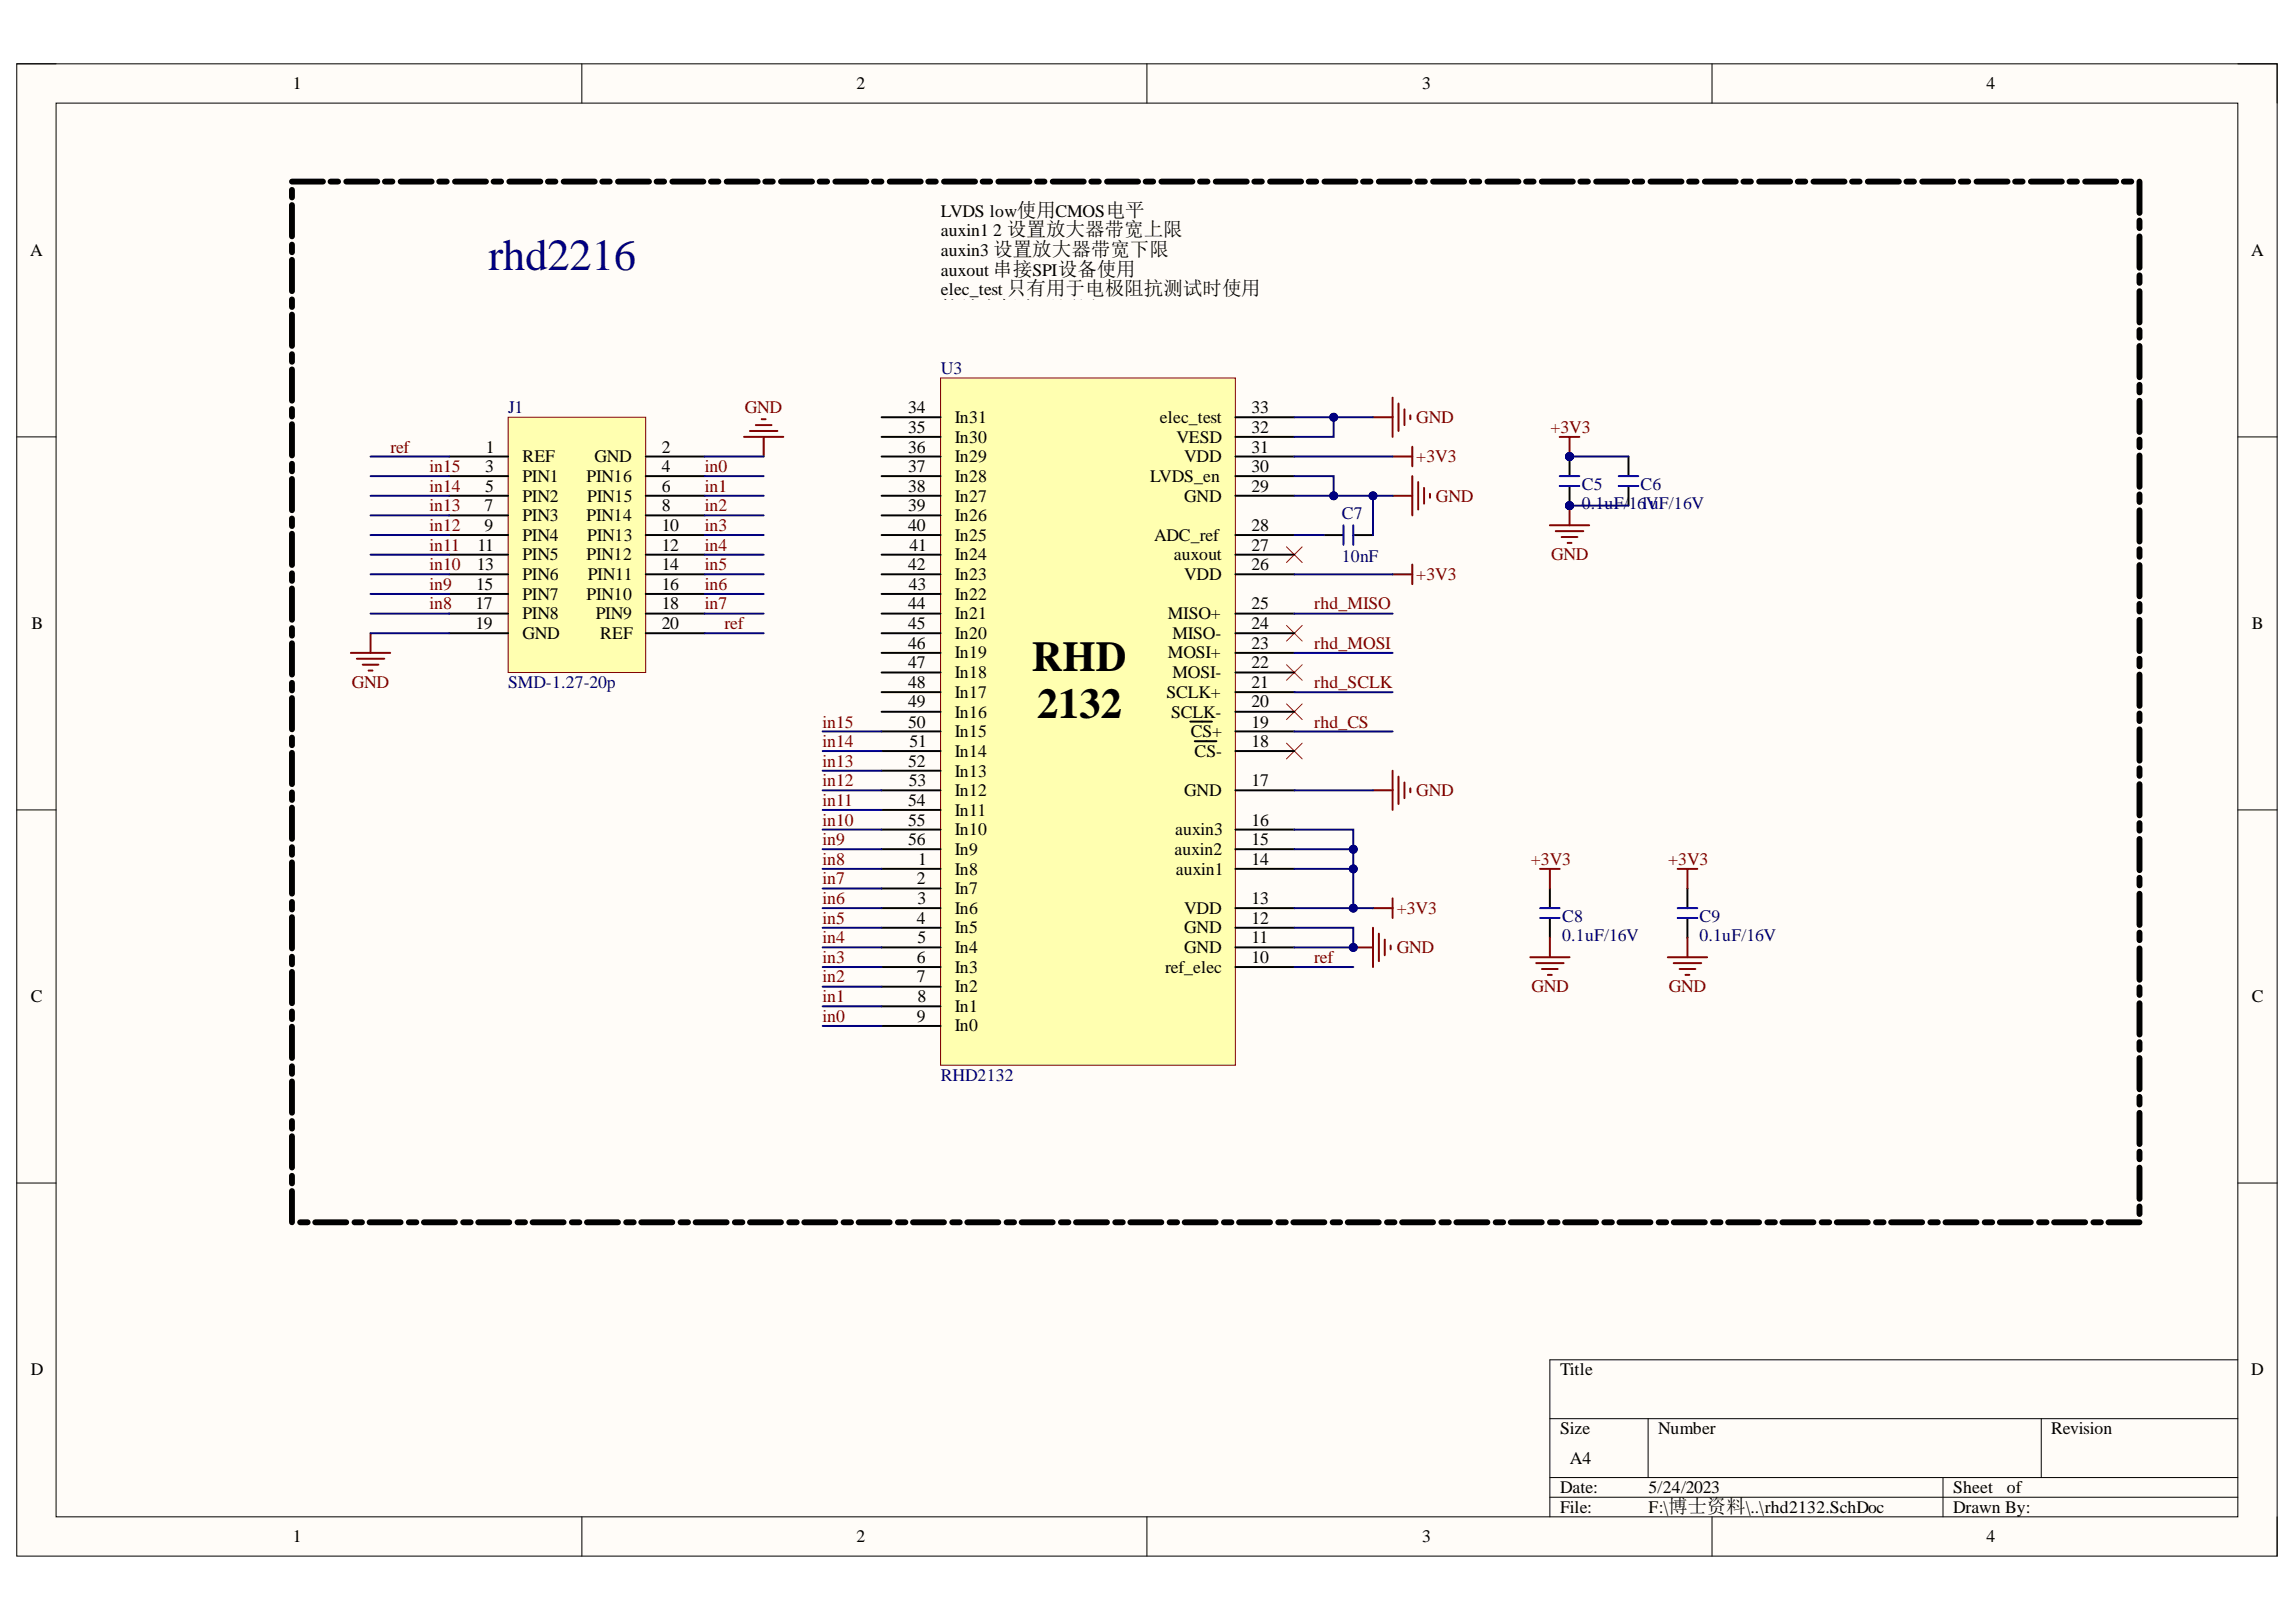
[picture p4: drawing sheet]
<svg xmlns="http://www.w3.org/2000/svg" width="297mm" height="210mm" viewBox="0 0 297 210" stroke-linecap="round" stroke-linejoin="round" font-family="sans-serif">
<defs><g id="words">
<text font-size="5.7" fill="#000080" x="63.2" y="34.9">rhd2216</text>
<g font-size="5.5">
<text x="133.5" y="86.8">RHD</text>
<text x="134.2" y="92.9">2132</text>
</g>
<text font-size="2.5" x="121.7" y="40.7">接地电极布于四周</text>
<g font-size="2.3">
<text x="37.9" y="11.6">1</text>
<text x="110.8" y="11.6">2</text>
<text x="184" y="11.6">3</text>
<text x="257" y="11.6">4</text>
<text x="121.7" y="28.1">LVDS low使用CMOS电平</text>
<text x="3.9" y="33.1">A</text>
<text x="121.7" y="30.6">auxin1</text>
<text x="121.7" y="33.1">auxin3 设置放大器带宽下限</text>
<text x="121.7" y="35.7">auxout 串接SPI设备使用</text>
<text x="128.5" y="30.6">2 设置放大器带宽上限</text>
<text x="291.3" y="33.1">A</text>
<text x="121.7" y="38.2">elec_test 只有用于电极阻抗测试时使用</text>
<text x="117.5" y="53.5">34</text>
<text x="161.9" y="53.5">33</text>
<text x="62.9" y="58.6">1</text>
<text x="67.6" y="59.8">REF</text>
<text x="76.9" y="59.8">GND</text>
<text x="85.6" y="58.6">2</text>
<text x="117.5" y="56">35</text>
<text x="117.5" y="58.6">36</text>
<text x="123.5" y="54.8">In31</text>
<text x="123.5" y="57.3">In30</text>
<text x="123.5" y="59.8">In29</text>
<text x="150.1" y="54.8">elec_test</text>
<text x="152.2" y="57.3">VESD</text>
<text x="153.2" y="59.8">VDD</text>
<text x="161.9" y="58.6">31</text>
<text x="161.9" y="56">32</text>
<text x="62.8" y="61.1">3</text>
<text x="62.8" y="63.6">5</text>
<text x="67.6" y="62.4">PIN1</text>
<text x="67.6" y="64.9">PIN2</text>
<text x="75.9" y="62.4">PIN16</text>
<text x="76" y="64.9">PIN15</text>
<text x="85.6" y="63.6">6</text>
<text x="85.6" y="61.1">4</text>
<text x="117.5" y="61.1">37</text>
<text x="117.5" y="63.6">38</text>
<text x="123.5" y="62.4">In28</text>
<text x="123.5" y="64.9">In27</text>
<text x="148.8" y="62.4">LVDS_en</text>
<text x="153.2" y="64.9">GND</text>
<text x="161.9" y="63.6">29</text>
<text x="161.9" y="61.1">30</text>
<text x="61.8" y="71.3">11</text>
<text x="62.7" y="66.2">7</text>
<text x="62.7" y="68.7">9</text>
<text x="67.6" y="67.4">PIN3</text>
<text x="67.6" y="70">PIN4</text>
<text x="75.9" y="67.4">PIN14</text>
<text x="76" y="70">PIN13</text>
<text x="85.6" y="71.3">12</text>
<text x="85.6" y="68.7">10</text>
<text x="85.6" y="66.2">8</text>
<text x="117.5" y="66.2">39</text>
<text x="117.5" y="68.7">40</text>
<text x="117.7" y="71.3">41</text>
<text x="123.5" y="67.4">In26</text>
<text x="123.5" y="70">In25</text>
<text x="149.3" y="70">ADC_ref</text>
<text x="161.9" y="71.3">27</text>
<text x="161.9" y="68.7">28</text>
<text x="61.6" y="76.3">15</text>
<text x="61.7" y="73.8">13</text>
<text x="67.6" y="72.5">PIN5</text>
<text x="67.6" y="75.1">PIN6</text>
<text x="67.6" y="77.6">PIN7</text>
<text x="75.9" y="77.6">PIN10</text>
<text x="75.9" y="72.5">PIN12</text>
<text x="76.1" y="75.1">PIN11</text>
<text x="85.6" y="76.3">16</text>
<text x="85.6" y="73.8">14</text>
<text x="117.5" y="73.8">42</text>
<text x="117.6" y="76.3">43</text>
<text x="123.5" y="72.5">In24</text>
<text x="123.5" y="75.1">In23</text>
<text x="123.5" y="77.6">In22</text>
<text x="151.8" y="72.5">auxout</text>
<text x="153.2" y="75.1">VDD</text>
<text x="161.9" y="73.8">26</text>
<text x="4.1" y="81.4">B</text>
<text x="61.5" y="78.9">17</text>
<text x="61.5" y="81.4">19</text>
<text x="67.6" y="80.1">PIN8</text>
<text x="67.6" y="82.7">GND</text>
<text x="77.1" y="80.1">PIN9</text>
<text x="77.7" y="82.7">REF</text>
<text x="85.6" y="81.4">20</text>
<text x="85.6" y="78.9">18</text>
<text x="117.5" y="78.9">44</text>
<text x="117.5" y="81.4">45</text>
<text x="117.5" y="83.9">46</text>
<text x="123.5" y="80.1">In21</text>
<text x="123.5" y="82.7">In20</text>
<text x="151.1" y="80.1">MISO+</text>
<text x="151.7" y="82.7">MISO-</text>
<text x="161.9" y="83.9">23</text>
<text x="161.9" y="81.4">24</text>
<text x="161.9" y="78.9">25</text>
<text x="291.3" y="81.4">B</text>
<text x="117.5" y="86.5">47</text>
<text x="117.5" y="89">48</text>
<text x="123.5" y="85.2">In19</text>
<text x="123.5" y="87.7">In18</text>
<text x="151.1" y="85.2">MOSI+</text>
<text x="151.7" y="87.7">MOSI-</text>
<text x="161.9" y="89">21</text>
<text x="161.9" y="86.5">22</text>
<text x="117.5" y="91.5">49</text>
<text x="117.5" y="94.2">50</text>
<text x="123.5" y="90.3">In17</text>
<text x="123.5" y="92.9">In16</text>
<text x="123.5" y="95.4">In15</text>
<text x="150.9" y="90.3">SCLK+</text>
<text x="151.5" y="92.9">SCLK-</text>
<text x="154" y="95.4">CS+</text>
<text x="161.9" y="94.2">19</text>
<text x="161.9" y="91.5">20</text>
<text x="117.5" y="99.2">52</text>
<text x="117.6" y="101.8">53</text>
<text x="117.7" y="96.7">51</text>
<text x="123.5" y="98">In14</text>
<text x="123.5" y="100.5">In13</text>
<text x="154.6" y="98">CS-</text>
<text x="161.9" y="101.8">17</text>
<text x="161.9" y="96.7">18</text>
<text x="117.5" y="104.3">54</text>
<text x="117.5" y="106.8">55</text>
<text x="123.5" y="103">In12</text>
<text x="123.5" y="105.6">In11</text>
<text x="153.2" y="103">GND</text>
<text x="161.9" y="106.8">16</text>
<text x="117.5" y="109.4">56</text>
<text x="118.8" y="111.9">1</text>
<text x="123.5" y="113.2">In8</text>
<text x="123.5" y="108.1">In10</text>
<text x="123.5" y="110.6">In9</text>
<text x="151.9" y="110.6">auxin2</text>
<text x="152" y="108.1">auxin3</text>
<text x="152.1" y="113.2">auxin1</text>
<text x="161.9" y="111.9">14</text>
<text x="161.9" y="109.4">15</text>
<text x="118.6" y="114.5">2</text>
<text x="118.6" y="119.5">4</text>
<text x="118.7" y="117">3</text>
<text x="123.5" y="115.7">In7</text>
<text x="123.5" y="118.3">In6</text>
<text x="153.2" y="118.3">VDD</text>
<text x="161.9" y="119.5">12</text>
<text x="161.9" y="117">13</text>
<text x="118.6" y="124.6">6</text>
<text x="118.7" y="122.1">5</text>
<text x="123.5" y="120.8">In5</text>
<text x="123.5" y="123.3">In4</text>
<text x="123.5" y="125.9">In3</text>
<text x="150.7" y="125.9">ref_elec</text>
<text x="153.2" y="123.3">GND</text>
<text x="153.2" y="120.8">GND</text>
<text x="161.9" y="124.6">10</text>
<text x="161.9" y="122.1">11</text>
<text x="4" y="129.7">C</text>
<text x="118.6" y="127.1">7</text>
<text x="118.7" y="129.7">8</text>
<text x="123.5" y="128.4">In2</text>
<text x="123.5" y="130.9">In1</text>
<text x="291.3" y="129.7">C</text>
<text x="118.6" y="132.2">9</text>
<text x="123.5" y="133.5">In0</text>
<text x="4" y="177.9">D</text>
<text x="201.8" y="177.9">Title</text>
<text x="291.3" y="177.9">D</text>
<text x="201.8" y="185.6">Size</text>
<text x="214.5" y="185.6">Number</text>
<text x="265.4" y="185.6">Revision</text>
<text x="203.1" y="189.4">A4</text>
<text x="201.8" y="193.2">Date:</text>
<text x="201.8" y="195.8">File:</text>
<text x="213.3" y="193.2">5/24/2023</text>
<text x="213.3" y="195.8">F:\博士资料\..\rhd2132.SchDoc</text>
<text x="252.7" y="193.2">Sheet</text>
<text x="252.7" y="195.8">Drawn By:</text>
<text x="259.6" y="193.2">of</text>
<text x="37.9" y="199.6">1</text>
<text x="110.8" y="199.6">2</text>
<text x="184" y="199.6">3</text>
<text x="257" y="199.6">4</text>
</g>
<g font-size="2.3" fill="#000080">
<text x="65.7" y="53.5">J1</text>
<text x="121.7" y="48.3">U3</text>
<text x="204.6" y="63.4">C5</text>
<text x="204.6" y="65.9">0.1uF/161V</text>
<text x="212.2" y="63.4">C6</text>
<text x="213.4" y="65.9">uF/16V</text>
<text x="173.6" y="67.2">C7</text>
<text x="173.6" y="72.8">10nF</text>
<text x="65.7" y="89">SMD-1.27-20p</text>
<text x="202.1" y="119.3">C8</text>
<text x="219.9" y="119.3">C9</text>
<text x="202.1" y="121.8">0.1uF/16V</text>
<text x="219.9" y="121.8">0.1uF/16V</text>
<text x="121.7" y="139.9">RHD2132</text>
</g>
<g font-size="2.3" fill="#800000">
<text x="96.4" y="53.5">GND</text>
<text x="50.5" y="58.6">ref</text>
<text x="183.2" y="54.8">GND</text>
<text x="183.2" y="59.8">+3V3</text>
<text x="200.6" y="56">+3V3</text>
<text x="55.6" y="61.1">in15</text>
<text x="55.6" y="63.6">in14</text>
<text x="91.2" y="63.6">in1</text>
<text x="91.2" y="61.1">in0</text>
<text x="185.8" y="64.9">GND</text>
<text x="55.6" y="66.2">in13</text>
<text x="55.6" y="68.7">in12</text>
<text x="55.6" y="71.3">in11</text>
<text x="91.2" y="71.3">in4</text>
<text x="91.2" y="68.7">in3</text>
<text x="91.2" y="66.2">in2</text>
<text x="55.6" y="73.8">in10</text>
<text x="55.6" y="76.3">in9</text>
<text x="91.2" y="76.3">in6</text>
<text x="91.2" y="73.8">in5</text>
<text x="183.2" y="75.1">+3V3</text>
<text x="200.7" y="72.5">GND</text>
<text x="55.6" y="78.9">in8</text>
<text x="91.2" y="78.9">in7</text>
<text x="93.7" y="81.4">ref</text>
<text x="170" y="78.9">rhd_MISO</text>
<text x="170" y="83.9">rhd_MOSI</text>
<text x="45.5" y="89">GND</text>
<text x="170" y="89">rhd_SCLK</text>
<text x="106.4" y="94.2">in15</text>
<text x="170" y="94.2">rhd_CS</text>
<text x="106.4" y="96.7">in14</text>
<text x="106.4" y="101.8">in12</text>
<text x="106.4" y="99.2">in13</text>
<text x="106.4" y="106.8">in10</text>
<text x="106.4" y="104.3">in11</text>
<text x="183.2" y="103">GND</text>
<text x="106.4" y="111.9">in8</text>
<text x="106.4" y="109.4">in9</text>
<text x="198" y="111.9">+3V3</text>
<text x="215.8" y="111.9">+3V3</text>
<text x="106.4" y="117">in6</text>
<text x="106.4" y="119.5">in5</text>
<text x="106.4" y="114.5">in7</text>
<text x="180.7" y="118.3">+3V3</text>
<text x="106.4" y="122.1">in4</text>
<text x="106.4" y="124.6">in3</text>
<text x="170" y="124.6">ref</text>
<text x="180.7" y="123.3">GND</text>
<text x="106.4" y="127.1">in2</text>
<text x="106.4" y="129.7">in1</text>
<text x="198.1" y="128.4">GND</text>
<text x="215.9" y="128.4">GND</text>
<text x="106.4" y="132.2">in0</text>
</g>
</g></defs>
<path d="M2.2 8.3h292.4v193.1h-292.4z" fill-rule="evenodd" fill="#fffcf8"/>
<path d="M2.2 8.3h292.4v193.1h-292.4z" fill="none" stroke="#000" stroke-width=".13"/>
<path d="M7.3 13.3h282.2v183h-282.2z" fill-rule="evenodd" fill="#fffcf8"/>
<g fill="none" stroke="#000" stroke-width=".13">
<path d="M2.2 8.3h5.1M7.3 13.3h282.2v183h-282.2zM75.3 8.3v5M148.4 8.3v5M221.5 8.3v5M289.5 8.3h5.1v5M2.2 56.5h5.1M289.5 56.5h5.1M2.2 104.8h5.1M289.5 104.8h5.1M2.2 153.1h5.1M289.5 153.1h5.1"/>
<path d="M289.5 176h-89v20.3M75.3 196.3v5.1M148.4 196.3v5.1M200.5 183.6h89M200.5 191.2h89M200.5 193.8h89M213.2 183.6v7.6M221.5 196.3v5.1M251.4 191.2v5.1M264.1 183.6v7.6M294.6 196.3v5.1"/>
</g>
<path d="M180.2 64.2h2.5M182.7 61.6v5.1M183.5 62.4v3.5M184.2 63.1v2.1M185 63.9v.5M175.1 122.6h2.5M177.6 120.1v5M178.4 120.8v3.6M179.1 121.6v2M179.9 122.4v.5" fill="none" stroke="#800000" stroke-width=".25"/>
<circle cx="175.1" cy="122.6" r=".51" fill="#000080"/>
<circle cx="175.1" cy="122.6" r=".51" fill="none" stroke="#000080" stroke-width=".13"/>
<path d="M166.4 70.8l2.1 2M168.5 70.8l-2.1 2M166.4 96.2l2.1 2M166.4 91.1l2.1 2M166.4 86l2.1 2M166.4 80.9l2.1 2.1M168.5 96.2l-2.1 2M168.5 91.1l-2.1 2M168.5 86l-2.1 2M168.5 80.9l-2.1 2.1" fill="none" stroke="#f00" stroke-width=".13"/>
<g fill="none" stroke="#800000" stroke-width=".25">
<path d="M177.6 54h2.6M180.2 51.5v5M180.2 59.1h2.5M180.9 52.2v3.6M181.7 53v2M182.5 53.7v.5M182.7 57.8v2.5M180.2 74.3h2.5M182.7 73.1v2.5M180.2 99.7v5.1M177.6 102.3h2.6M177.6 117.5h2.6"/>
<path d="M180.2 116.3v2.5M180.9 100.5v3.6M181.7 101.3v2M182.5 102v.5"/>
</g>
<path d="M171.3 69.2h2.5M175.1 69.2h2.5" fill="none" stroke="#000" stroke-width=".25"/>
<path d="M173.8 68v2.5M175.1 68v2.5" fill="none" stroke="#00f" stroke-width=".25"/>
<circle cx="203.1" cy="59.1" r=".51" fill="#000080"/>
<circle cx="203.1" cy="59.1" r=".51" fill="none" stroke="#000080" stroke-width=".13"/>
<circle cx="203.1" cy="65.4" r=".51" fill="#000080"/>
<circle cx="203.1" cy="65.4" r=".51" fill="none" stroke="#000080" stroke-width=".13"/>
<path d="M203.1 59.1v2.5" fill="none" stroke="#000" stroke-width=".25"/>
<circle cx="203.1" cy="59.1" r=".51" fill="#000080"/>
<circle cx="203.1" cy="59.1" r=".51" fill="none" stroke="#000080" stroke-width=".13"/>
<path d="M203.1 62.9v2.5" fill="none" stroke="#000" stroke-width=".25"/>
<circle cx="203.1" cy="65.4" r=".51" fill="#000080"/>
<circle cx="203.1" cy="65.4" r=".51" fill="none" stroke="#000080" stroke-width=".13"/>
<path d="M201.8 62.9h2.5M201.8 61.6h2.5" fill="none" stroke="#00f" stroke-width=".25"/>
<path d="M201.8 56.5h2.5M203.1 56.5v2.6" fill="none" stroke="#800000" stroke-width=".25"/>
<circle cx="203.1" cy="59.1" r=".51" fill="#000080"/>
<circle cx="203.1" cy="59.1" r=".51" fill="none" stroke="#000080" stroke-width=".13"/>
<path d="M200.5 68h5.1M201.3 68.7h3.5M202 69.5h2.1M202.8 70.3h.5M203.1 65.4v2.6" fill="none" stroke="#800000" stroke-width=".25"/>
<circle cx="203.1" cy="65.4" r=".51" fill="#000080"/>
<circle cx="203.1" cy="65.4" r=".51" fill="none" stroke="#000080" stroke-width=".13"/>
<path d="M200.5 115v2.5M200.5 118.8v2.5" fill="none" stroke="#000" stroke-width=".25"/>
<path d="M199.2 118.8h2.6M199.2 117.5h2.6" fill="none" stroke="#00f" stroke-width=".25"/>
<g fill="none" stroke="#800000" stroke-width=".25">
<path d="M96.3 56.5h5M97 55.8h3.6M97.8 55h2M98.5 54.2h.5M98.8 56.5v2.6M45.4 84.5h5.1M46.2 85.2h3.5M46.9 86h2.1M47.7 86.8h.5M47.9 81.9v2.6M199.2 112.4h2.6M200.5 112.4v2.6"/>
<path d="M198 123.9h5.1M198.7 124.6h3.6M199.5 125.4h2M200.3 126.2h.5M200.5 121.3v2.6"/>
</g>
<g fill="none" stroke="#000" stroke-width=".76">
<path d="M37.8 24.6v1M37.8 26.5v4.1M37.8 31.7v.9M37.8 33.6v4.1M37.8 38.7v1M37.8 23.5h4M42.8 23.5h.9M44.8 23.5h4M49.8 23.5h1M51.8 23.5h4M56.8 23.5h1M58.9 23.5h4"/>
<path d="M63.9 23.5h.9M65.9 23.5h4M70.9 23.5h1M72.9 23.5h4M77.9 23.5h1M80 23.5h4M84.9 23.5h1M87 23.5h4M92 23.5h.9M94 23.5h4M99 23.5h1M101 23.5h4.1"/>
<path d="M106 23.5h1M108.1 23.5h4M113.1 23.5h.9M115.1 23.5h4M120.1 23.5h1M122.1 23.5h4M127.1 23.5h1M129.2 23.5h4M134.2 23.5h.9M136.2 23.5h4M141.2 23.5h1M143.2 23.5h4"/>
<path d="M148.2 23.5h1M150.2 23.5h4.1M155.2 23.5h1M157.3 23.5h4M162.3 23.5h1M164.3 23.5h4M169.3 23.5h1M171.3 23.5h4.1M176.3 23.5h1M178.4 23.5h4M183.4 23.5h.9M185.4 23.5h4"/>
<path d="M190.4 23.5h1M192.4 23.5h4M197.4 23.5h1M199.5 23.5h4M204.5 23.5h.9M206.5 23.5h4M211.5 23.5h1M213.5 23.5h4M218.5 23.5h1M220.6 23.5h4M225.5 23.5h1M227.6 23.5h4"/>
<path d="M232.6 23.5h1M234.6 23.5h4M239.6 23.5h1M241.6 23.5h4.1M246.6 23.5h1M248.7 23.5h4M253.7 23.5h.9M255.7 23.5h4M260.7 23.5h1M262.7 23.5h4M267.7 23.5h1M269.8 23.5h4"/>
<path d="M274.8 23.5h.9M276.8 23.5v4.1M276.8 28.5v1M276.8 30.6v4M276.8 35.6v1M276.8 37.7v4M37.8 40.7v4.1M37.8 45.8v1M37.8 47.8v4.1M37.8 52.9v1M37.8 54.9v4M276.8 42.7v1"/>
<path d="M276.8 44.8v4M276.8 49.8v1M276.8 51.9v4M276.8 56.9v1M276.8 58.9v4.1M37.8 60v1M37.8 62v4M37.8 67.1v1M37.8 69.1v4M37.8 74.2v1M37.8 76.2v4M276.8 64v1"/>
<path d="M276.8 66v4.1M276.8 71.1v1M276.8 73.1v4.1M276.8 78.2v.9M37.8 81.3v1M37.8 83.2v4.1M37.8 88.4v.9M37.8 90.3v4.1M37.8 95.5v.9M37.8 97.4v4.1M276.8 80.2v4.1M276.8 85.2v1"/>
<path d="M276.8 87.3v4.1M276.8 92.3v1M276.8 94.4v4M276.8 99.4v1M37.8 102.5v1M37.8 104.5v4.1M37.8 109.6v1M37.8 111.6v4.1M37.8 116.7v1M37.8 118.7v4M276.8 101.5v4M276.8 106.5v1"/>
<path d="M276.8 108.6v4M276.8 113.6v1M276.8 115.7v4M37.8 123.8v1M37.8 125.8v4M37.8 130.9v1M37.8 132.9v4M37.8 138v1M37.8 139.9v4.1M276.8 120.7v1M276.8 122.7v4.1M276.8 127.8v1"/>
<path d="M276.8 129.8v4.1M276.8 134.9v.9M276.8 136.9v4.1M37.8 145.1v1M37.8 147v4.1M37.8 152.2v.9M37.8 154.1v4.1M38.8 158.2h1M40.8 158.2h4M45.9 158.2h.9M47.8 158.2h4M52.9 158.2h1"/>
<path d="M54.8 158.2h4.1M59.9 158.2h1M61.9 158.2h4M67 158.2h.9M68.9 158.2h4M74 158.2h1M75.9 158.2h4.1M81 158.2h1M83 158.2h4M88 158.2h1M90 158.2h4M95.1 158.2h.9"/>
<path d="M97 158.2h4M102.1 158.2h1M104.1 158.2h4M109.1 158.2h1M111.1 158.2h4M116.2 158.2h.9M118.1 158.2h4M123.2 158.2h1M125.1 158.2h4.1M130.2 158.2h1M132.2 158.2h4M137.2 158.2h1"/>
<path d="M139.2 158.2h4M144.3 158.2h1M146.2 158.2h4M151.3 158.2h1M153.3 158.2h4M158.3 158.2h1M160.3 158.2h4M165.4 158.2h.9M167.3 158.2h4M172.4 158.2h1M174.4 158.2h4M179.4 158.2h1"/>
<path d="M181.4 158.2h4M186.5 158.2h.9M188.4 158.2h4M193.5 158.2h1M195.4 158.2h4.1M200.5 158.2h1M202.5 158.2h4M207.6 158.2h.9M209.5 158.2h4M214.6 158.2h1M216.5 158.2h4.1M221.6 158.2h1"/>
<path d="M223.6 158.2h4M228.6 158.2h1M230.6 158.2h4M235.7 158.2h1M237.6 158.2h4M242.7 158.2h1M244.7 158.2h4M249.7 158.2h1M251.7 158.2h4M256.8 158.2h.9M258.7 158.2h4M263.8 158.2h1"/>
<path d="M265.7 158.2h4.1M270.8 158.2h1M272.8 158.2h4M276.8 141.9v1M276.8 144v4.1M276.8 149v1M276.8 151.1v4M276.8 156.1v1"/>
</g>
<path d="M65.7 54h17.8v33h-17.8z" fill-rule="evenodd" fill="#ffffb0"/>
<path d="M65.7 54h17.8v33h-17.8z" fill="none" stroke="#800000" stroke-width=".13"/>
<g fill="none" stroke="#000" stroke-width=".25">
<path d="M58.1 59.1h7.6M83.5 59.1h7.7M58.1 61.6h7.6M58.1 64.2h7.6M58.1 66.7h7.6M58.1 69.2h7.6M58.1 71.8h7.6M58.1 74.3h7.6M58.1 76.9h7.6M58.1 79.4h7.6M83.5 61.6h7.7M83.5 64.2h7.7"/>
<path d="M83.5 66.7h7.7M83.5 69.2h7.7M83.5 71.8h7.7M83.5 74.3h7.7M83.5 76.9h7.7M83.5 79.4h7.7M58.1 81.9h7.6M83.5 81.9h7.7"/>
</g>
<path d="M121.7 48.9h38.1v89h-38.1z" fill-rule="evenodd" fill="#ffffb0"/>
<path d="M121.7 48.9h38.1v89h-38.1z" fill="none" stroke="#800000" stroke-width=".13"/>
<g fill="none" stroke="#000" stroke-width=".25">
<path d="M114.1 59.1h7.6M114.1 56.5h7.6M114.1 54h7.6M159.8 59.1h7.7M159.8 56.5h7.7M159.8 54h7.7M210.7 59.1v2.5M114.1 79.4h7.6M114.1 74.3h7.6M114.1 71.8h7.6M114.1 69.2h7.6M114.1 64.2h7.6"/>
<path d="M114.1 61.6h7.6M114.1 66.7h7.6M114.1 76.9h7.6M159.8 79.4h7.7M159.8 74.3h7.7M159.8 71.8h7.7M159.8 69.2h7.7M159.8 64.2h7.7M159.8 61.6h7.7M210.7 62.9v2.5M114.1 97.2h7.6M114.1 94.7h7.6"/>
<path d="M114.1 92.1h7.6M114.1 89.6h7.6M114.1 87h7.6M114.1 84.5h7.6M114.1 81.9h7.6M114.1 99.7h7.6M154 93.4h2.8M154.6 95.9h2.8M159.8 97.2h7.7M159.8 94.7h7.7M159.8 92.1h7.7M159.8 89.6h7.7"/>
<path d="M159.8 87h7.7M159.8 84.5h7.7M159.8 81.9h7.7M114.1 112.4h7.6M114.1 115h7.6M114.1 117.5h7.6M114.1 109.9h7.6M114.1 107.4h7.6M114.1 102.3h7.6M114.1 104.8h7.6M159.8 112.4h7.7M159.8 117.5h7.7"/>
<path d="M159.8 109.9h7.7M159.8 107.4h7.7M159.8 102.3h7.7M114.1 120.1h7.6M114.1 122.6h7.6M114.1 125.1h7.6M114.1 127.7h7.6M114.1 130.2h7.6M114.1 132.8h7.6M159.8 120.1h7.7M159.8 122.6h7.7M159.8 125.1h7.7"/>
</g>
<path d="M209.4 62.9h2.6M209.4 61.6h2.6" fill="none" stroke="#00f" stroke-width=".25"/>
<path d="M203.1 65.4h7.6" fill="none" stroke="#000080" stroke-width=".25"/>
<circle cx="203.1" cy="65.4" r=".51" fill="#000080"/>
<circle cx="203.1" cy="65.4" r=".51" fill="none" stroke="#000080" stroke-width=".13"/>
<g fill="none" stroke="#000080" stroke-width=".25">
<path d="M47.9 59.1h10.2M91.2 59.1h7.6M47.9 79.4h10.2M47.9 76.9h10.2M47.9 74.3h10.2M47.9 71.8h10.2M47.9 69.2h10.2M47.9 66.7h10.2M47.9 64.2h10.2M47.9 61.6h10.2M91.2 79.4h7.6M91.2 76.9h7.6"/>
<path d="M91.2 74.3h7.6M91.2 71.8h7.6M91.2 69.2h7.6M91.2 66.7h7.6M91.2 64.2h7.6M91.2 61.6h7.6M47.9 81.9h10.2M91.2 81.9h7.6M106.4 99.7h7.7M106.4 97.2h7.7M106.4 94.7h7.7M106.4 117.5h7.7"/>
<path d="M106.4 115h7.7M106.4 112.4h7.7M106.4 109.9h7.7M106.4 107.4h7.7M106.4 104.8h7.7M106.4 102.3h7.7M167.5 117.5h10.1M106.4 132.8h7.7M106.4 130.2h7.7M106.4 127.7h7.7M106.4 125.1h7.7M106.4 122.6h7.7"/>
<path d="M106.4 120.1h7.7"/>
</g>
<circle cx="175.1" cy="117.5" r=".51" fill="#000080"/>
<circle cx="175.1" cy="117.5" r=".51" fill="none" stroke="#000080" stroke-width=".13"/>
<path d="M167.5 112.4h7.6v5.1" fill="none" stroke="#000080" stroke-width=".25"/>
<circle cx="175.1" cy="112.4" r=".51" fill="#000080"/>
<circle cx="175.1" cy="112.4" r=".51" fill="none" stroke="#000080" stroke-width=".13"/>
<circle cx="175.1" cy="117.5" r=".51" fill="#000080"/>
<circle cx="175.1" cy="117.5" r=".51" fill="none" stroke="#000080" stroke-width=".13"/>
<path d="M167.5 109.9h7.6v2.5" fill="none" stroke="#000080" stroke-width=".25"/>
<circle cx="175.1" cy="109.9" r=".51" fill="#000080"/>
<circle cx="175.1" cy="109.9" r=".51" fill="none" stroke="#000080" stroke-width=".13"/>
<circle cx="175.1" cy="112.4" r=".51" fill="#000080"/>
<circle cx="175.1" cy="112.4" r=".51" fill="none" stroke="#000080" stroke-width=".13"/>
<path d="M167.5 107.4h7.6v2.5" fill="none" stroke="#000080" stroke-width=".25"/>
<circle cx="175.1" cy="109.9" r=".51" fill="#000080"/>
<circle cx="175.1" cy="109.9" r=".51" fill="none" stroke="#000080" stroke-width=".13"/>
<path d="M167.5 61.6h5v2.6h-5M167.5 79.4h12.7M167.5 74.3h12.7M167.5 69.2h3.8M167.5 94.7h12.7M167.5 89.6h12.7M167.5 84.5h12.7M167.5 102.3h10.1" fill="none" stroke="#000080" stroke-width=".25"/>
<circle cx="172.5" cy="64.2" r=".51" fill="#000080"/>
<circle cx="172.5" cy="64.2" r=".51" fill="none" stroke="#000080" stroke-width=".13"/>
<path d="M167.5 54h5v2.5h-5M167.5 59.1h12.7" fill="none" stroke="#000080" stroke-width=".25"/>
<circle cx="172.5" cy="54" r=".51" fill="#000080"/>
<circle cx="172.5" cy="54" r=".51" fill="none" stroke="#000080" stroke-width=".13"/>
<path d="M172.5 64.2h7.7" fill="none" stroke="#000080" stroke-width=".25"/>
<circle cx="172.5" cy="64.2" r=".51" fill="#000080"/>
<circle cx="172.5" cy="64.2" r=".51" fill="none" stroke="#000080" stroke-width=".13"/>
<circle cx="177.6" cy="64.2" r=".51" fill="#000080"/>
<circle cx="177.6" cy="64.2" r=".51" fill="none" stroke="#000080" stroke-width=".13"/>
<path d="M172.5 54h5.1" fill="none" stroke="#000080" stroke-width=".25"/>
<circle cx="172.5" cy="54" r=".51" fill="#000080"/>
<circle cx="172.5" cy="54" r=".51" fill="none" stroke="#000080" stroke-width=".13"/>
<path d="M203.1 59.1h7.6" fill="none" stroke="#000080" stroke-width=".25"/>
<circle cx="203.1" cy="59.1" r=".51" fill="#000080"/>
<circle cx="203.1" cy="59.1" r=".51" fill="none" stroke="#000080" stroke-width=".13"/>
<path d="M177.6 64.2v5" fill="none" stroke="#000080" stroke-width=".25"/>
<circle cx="177.6" cy="64.2" r=".51" fill="#000080"/>
<circle cx="177.6" cy="64.2" r=".51" fill="none" stroke="#000080" stroke-width=".13"/>
<path d="M167.5 120.1h7.6v2.5h-7.6" fill="none" stroke="#000080" stroke-width=".25"/>
<circle cx="175.1" cy="122.6" r=".51" fill="#000080"/>
<circle cx="175.1" cy="122.6" r=".51" fill="none" stroke="#000080" stroke-width=".13"/>
<path d="M167.5 125.1h7.6" fill="none" stroke="#000080" stroke-width=".25"/>
<path d="M218.3 115v2.5M218.3 118.8v2.5" fill="none" stroke="#000" stroke-width=".25"/>
<path d="M217 118.8h2.6M217 117.5h2.6" fill="none" stroke="#00f" stroke-width=".25"/>
<path d="M217 112.4h2.6M218.3 112.4v2.6M215.8 123.9h5.1M216.5 124.6h3.6M217.3 125.4h2M218.1 126.2h.5M218.3 121.3v2.6" fill="none" stroke="#800000" stroke-width=".25"/>
<use href="#words"/>
</svg>
